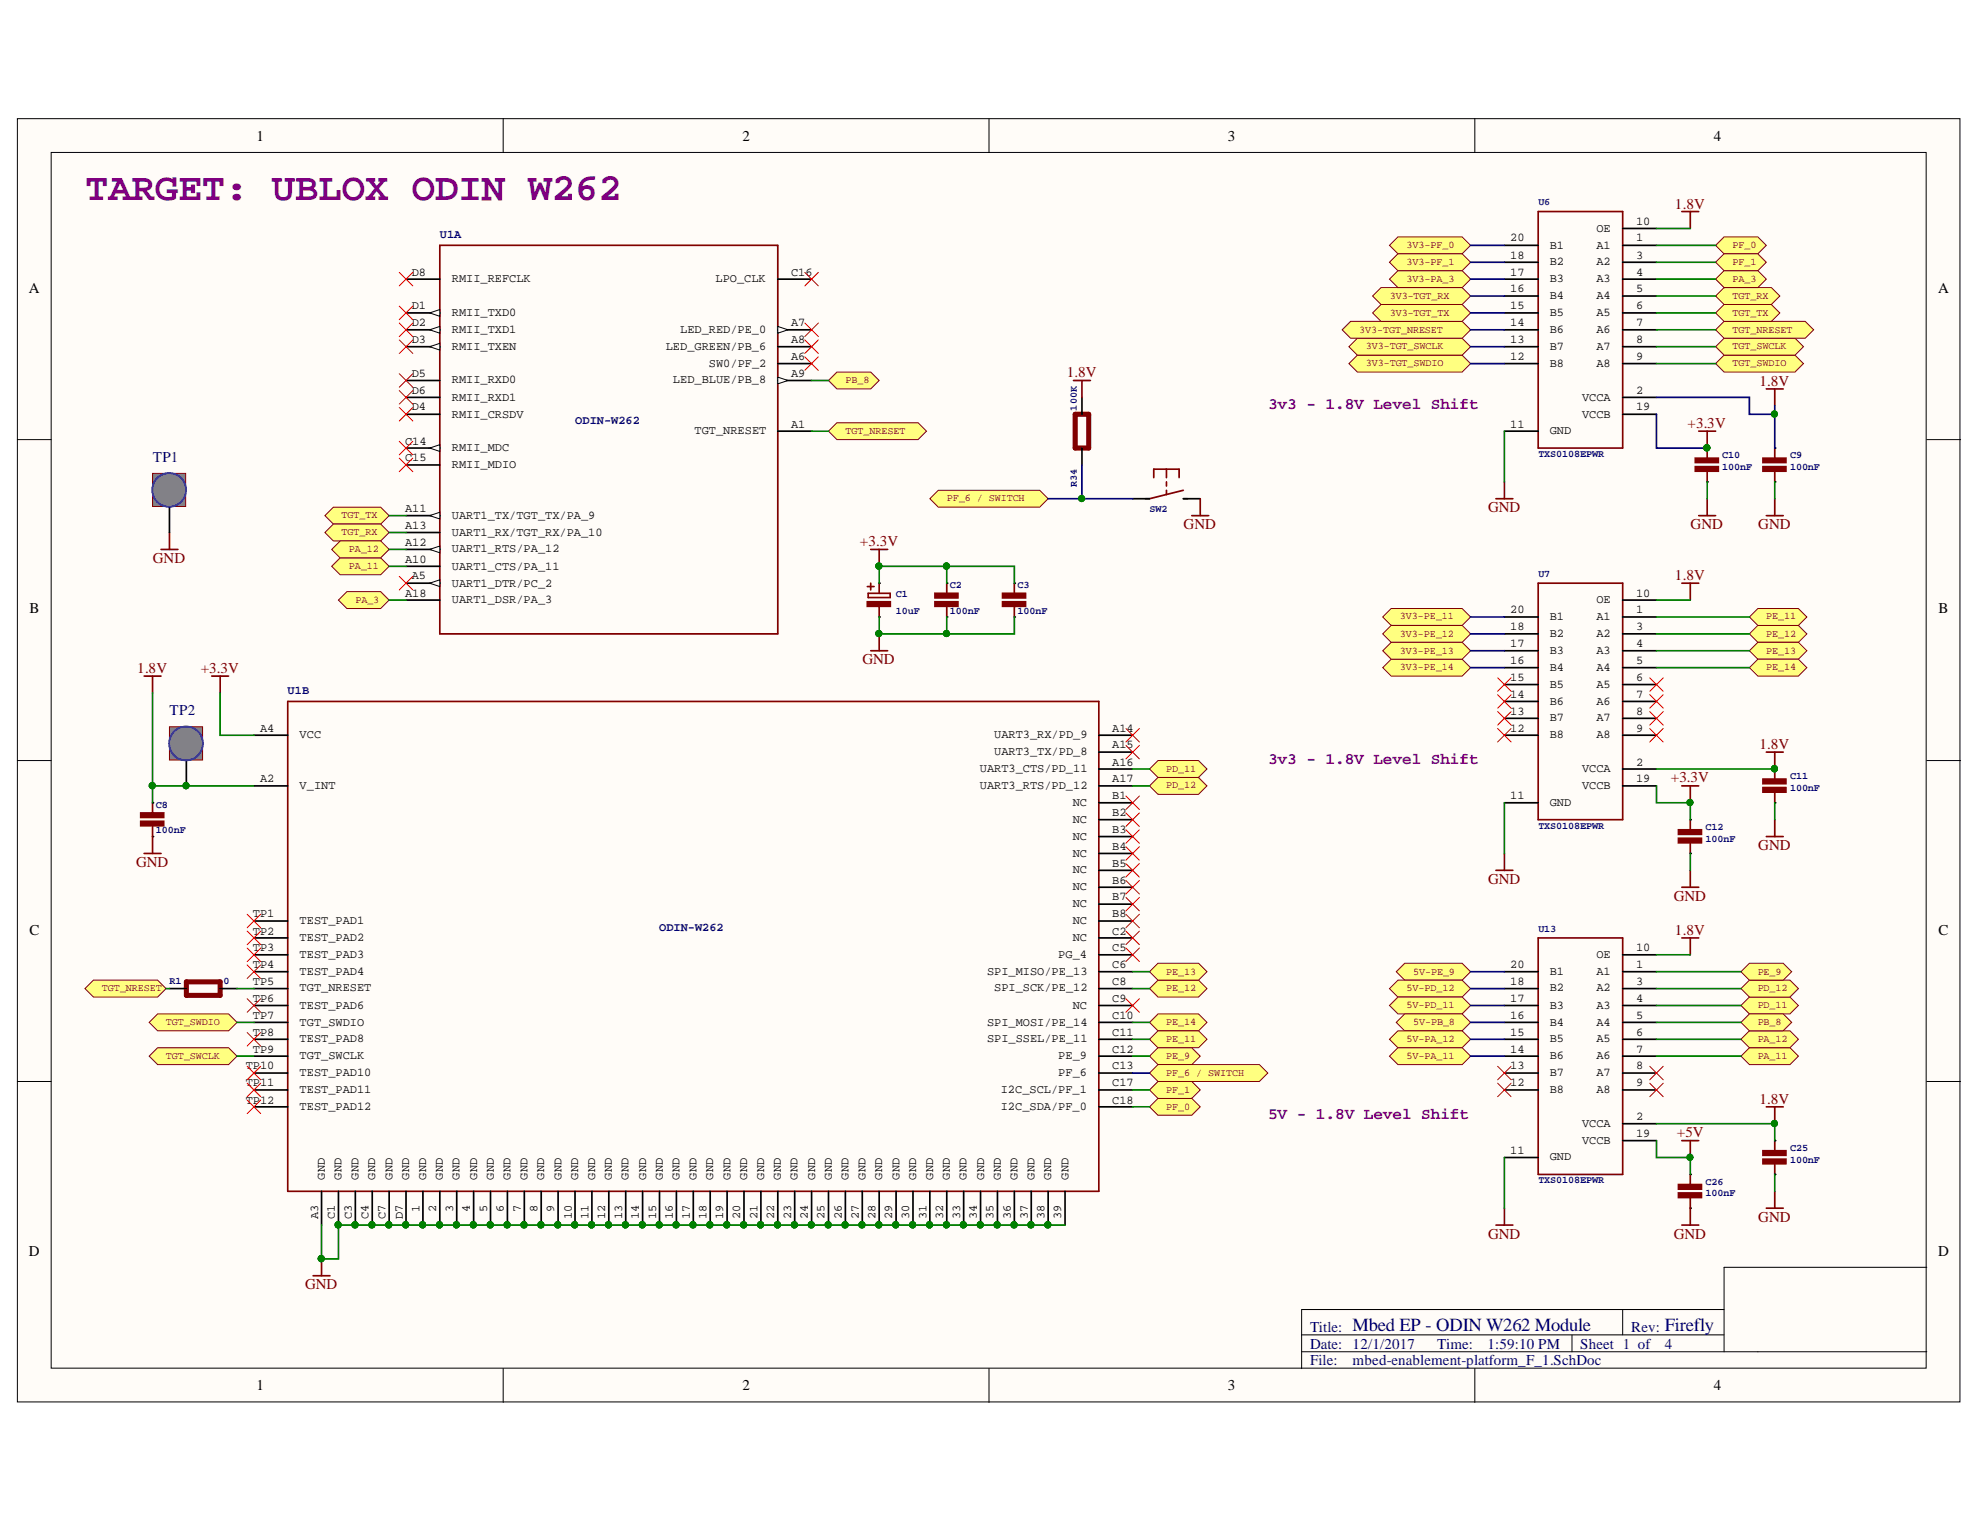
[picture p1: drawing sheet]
<svg xmlns="http://www.w3.org/2000/svg" width="279mm" height="216mm" viewBox="0 0 279 216" stroke-linecap="round" stroke-linejoin="round" font-family="sans-serif">
<defs><g id="words">
<text font-size="5.5" fill="#800080" x="12" y="28.2">TARGET: UBLOX ODIN W262</text>
<g font-size="2.6" fill="#000080">
<text x="190.9" y="187.8">Mbed EP - ODIN W262 Module</text>
<text x="234.9" y="187.8">Firefly</text>
</g>
<g font-size="2.3" fill="#800080">
<text x="178.9" y="57.7">3v3 - 1.8V Level Shift</text>
<text x="178.9" y="107.8">3v3 - 1.8V Level Shift</text>
<text x="178.9" y="157.9">5V - 1.8V Level Shift</text>
</g>
<g font-size="2.1">
<text x="36.2" y="19.9">1</text>
<text x="104.8" y="19.9">2</text>
<text x="173.3" y="19.9">3</text>
<text x="241.9" y="19.9">4</text>
<text x="4.1" y="41.3">A</text>
<text x="273.5" y="41.3">A</text>
<text x="4.1" y="86.6">B</text>
<text x="273.6" y="86.6">B</text>
<text x="4.1" y="131.9">C</text>
<text x="273.6" y="131.9">C</text>
<text x="4.1" y="177.2">D</text>
<text x="273.5" y="177.2">D</text>
<text x="36.2" y="196.2">1</text>
<text x="104.8" y="196.2">2</text>
<text x="173.3" y="196.2">3</text>
<text x="241.9" y="196.2">4</text>
</g>
<g font-size="2.1" fill="#800000">
<text x="236.4" y="29.4">1.8V</text>
<text x="150.5" y="53.3">1.8V</text>
<text x="248.3" y="54.4">1.8V</text>
<text x="238.1" y="60.4">+3.3V</text>
<text x="121.4" y="77.1">+3.3V</text>
<text x="167" y="74.7">GND</text>
<text x="210" y="72.3">GND</text>
<text x="238.6" y="74.7">GND</text>
<text x="248.1" y="74.7">GND</text>
<text x="21.6" y="79.5">GND</text>
<text x="236.4" y="81.8">1.8V</text>
<text x="19.4" y="94.9">1.8V</text>
<text x="28.3" y="94.9">+3.3V</text>
<text x="121.7" y="93.8">GND</text>
<text x="248.3" y="105.7">1.8V</text>
<text x="235.8" y="110.4">+3.3V</text>
<text x="248.1" y="120">GND</text>
<text x="19.2" y="122.3">GND</text>
<text x="210" y="124.7">GND</text>
<text x="236.2" y="127.1">GND</text>
<text x="236.4" y="131.9">1.8V</text>
<text x="248.3" y="155.7">1.8V</text>
<text x="236.6" y="160.5">+5V</text>
<text x="248.1" y="172.4">GND</text>
<text x="210" y="174.8">GND</text>
<text x="236.2" y="174.8">GND</text>
<text x="43" y="181.9">GND</text>
</g>
<g font-size="2.1" fill="#000080">
<text x="21.6" y="65.2">TP1</text>
<text x="23.9" y="100.9">TP2</text>
<text x="184.9" y="187.9">Title:</text>
<text x="184.9" y="190.3">Date: 12/1/2017</text>
<text x="202.8" y="190.3">Time:</text>
<text x="209.9" y="190.3">1:59:10 PM</text>
<text x="223" y="190.3">Sheet 1 of</text>
<text x="230.2" y="187.9">Rev:</text>
<text x="234.9" y="190.3">4</text>
<text x="184.9" y="192.7">File:</text>
<text x="190.9" y="192.7">mbed-enablement-platform_F_1.SchDoc</text>
</g>
<g font-size="1.7" fill="#000080">
<text x="62.1" y="33.7">U1A</text>
<text x="81.2" y="59.9">ODIN-W262</text>
<text x="40.6" y="98">U1B</text>
<text x="93" y="131.4">ODIN-W262</text>
</g>
<g font-size="1.7">
<text x="213.1" y="34.1">20</text>
<text x="218.7" y="35.1">B1</text>
<text x="225.3" y="35.1">A1</text>
<text x="225.3" y="32.7">OE</text>
<text x="230.9" y="34.1">1</text>
<text x="230.9" y="31.7">10</text>
<text x="58.1" y="38.9">D8</text>
<text x="63.8" y="39.8">RMII_REFCLK</text>
<text x="101" y="39.8">LPO_CLK</text>
<text x="111.6" y="38.9">C16</text>
<text x="213.1" y="36.5">18</text>
<text x="213.1" y="38.9">17</text>
<text x="213.1" y="41.3">16</text>
<text x="218.7" y="37.5">B2</text>
<text x="218.7" y="39.8">B3</text>
<text x="225.3" y="37.5">A2</text>
<text x="225.3" y="39.8">A3</text>
<text x="230.9" y="36.5">3</text>
<text x="230.9" y="38.9">4</text>
<text x="230.9" y="41.3">5</text>
<text x="58.1" y="43.6">D1</text>
<text x="58.1" y="46">D2</text>
<text x="63.8" y="44.6">RMII_TXD0</text>
<text x="63.8" y="47">RMII_TXD1</text>
<text x="96" y="47">LED_RED/PE_0</text>
<text x="111.6" y="46">A7</text>
<text x="213.1" y="43.6">15</text>
<text x="213.1" y="46">14</text>
<text x="218.7" y="42.2">B4</text>
<text x="218.7" y="44.6">B5</text>
<text x="218.7" y="47">B6</text>
<text x="225.3" y="42.2">A4</text>
<text x="225.3" y="44.6">A5</text>
<text x="225.3" y="47">A6</text>
<text x="230.9" y="43.6">6</text>
<text x="230.9" y="46">7</text>
<text x="58.1" y="48.4">D3</text>
<text x="58.1" y="53.2">D5</text>
<text x="63.8" y="49.4">RMII_TXEN</text>
<text x="94" y="49.4">LED_GREEN/PB_6</text>
<text x="100" y="51.7">SW0/PF_2</text>
<text x="111.6" y="50.8">A6</text>
<text x="111.6" y="48.4">A8</text>
<text x="111.6" y="53.2">A9</text>
<text x="213.1" y="48.4">13</text>
<text x="213.1" y="50.8">12</text>
<text x="218.7" y="49.4">B7</text>
<text x="218.7" y="51.7">B8</text>
<text x="225.3" y="49.4">A7</text>
<text x="225.3" y="51.7">A8</text>
<text x="230.9" y="48.4">8</text>
<text x="230.9" y="50.8">9</text>
<text x="58.1" y="57.9">D4</text>
<text x="58.1" y="55.5">D6</text>
<text x="63.8" y="58.9">RMII_CRSDV</text>
<text x="63.8" y="54.1">RMII_RXD0</text>
<text x="63.8" y="56.6">RMII_RXD1</text>
<text x="95" y="54.1">LED_BLUE/PB_8</text>
<text x="223.3" y="56.6">VCCA</text>
<text x="223.3" y="58.9">VCCB</text>
<text x="230.9" y="55.5">2</text>
<text x="230.9" y="57.9">19</text>
<text x="57.2" y="62.7">C14</text>
<text x="57.2" y="65.1">C15</text>
<text x="63.8" y="63.7">RMII_MDC</text>
<text x="98" y="61.3">TGT_NRESET</text>
<text x="111.6" y="60.4">A1</text>
<text x="213.1" y="60.4">11</text>
<text x="218.7" y="61.3">GND</text>
<text x="63.8" y="66">RMII_MDIO</text>
<text x="57.2" y="72.3">A11</text>
<text x="57.2" y="77">A12</text>
<text x="57.2" y="74.7">A13</text>
<text x="63.8" y="73.2">UART1_TX/TGT_TX/PA_9</text>
<text x="63.8" y="77.9">UART1_RTS/PA_12</text>
<text x="63.8" y="75.6">UART1_RX/TGT_RX/PA_10</text>
<text x="57.2" y="79.4">A10</text>
<text x="58.1" y="81.8">A5</text>
<text x="63.8" y="82.8">UART1_DTR/PC_2</text>
<text x="63.8" y="80.4">UART1_CTS/PA_11</text>
<text x="57.2" y="84.2">A18</text>
<text x="63.8" y="85.1">UART1_DSR/PA_3</text>
<text x="213.1" y="86.6">20</text>
<text x="213.1" y="88.9">18</text>
<text x="218.7" y="87.5">B1</text>
<text x="218.7" y="89.9">B2</text>
<text x="225.3" y="87.5">A1</text>
<text x="225.3" y="89.9">A2</text>
<text x="225.3" y="85.1">OE</text>
<text x="230.9" y="86.6">1</text>
<text x="230.9" y="88.9">3</text>
<text x="230.9" y="84.2">10</text>
<text x="213.1" y="91.3">17</text>
<text x="213.1" y="93.7">16</text>
<text x="218.7" y="92.3">B3</text>
<text x="218.7" y="94.7">B4</text>
<text x="225.3" y="92.3">A3</text>
<text x="225.3" y="94.7">A4</text>
<text x="230.9" y="91.3">4</text>
<text x="230.9" y="93.7">5</text>
<text x="213.1" y="96.1">15</text>
<text x="213.1" y="98.5">14</text>
<text x="213.1" y="100.9">13</text>
<text x="218.7" y="97.1">B5</text>
<text x="218.7" y="99.4">B6</text>
<text x="218.7" y="101.8">B7</text>
<text x="225.3" y="97.1">A5</text>
<text x="225.3" y="99.4">A6</text>
<text x="225.3" y="101.8">A7</text>
<text x="230.9" y="96.1">6</text>
<text x="230.9" y="98.5">7</text>
<text x="230.9" y="100.9">8</text>
<text x="36.7" y="103.2">A4</text>
<text x="42.3" y="104.2">VCC</text>
<text x="140.3" y="104.2">UART3_RX/PD_9</text>
<text x="140.3" y="106.6">UART3_TX/PD_8</text>
<text x="157" y="103.2">A14</text>
<text x="157" y="105.6">A15</text>
<text x="213.1" y="103.2">12</text>
<text x="218.7" y="104.2">B8</text>
<text x="225.3" y="104.2">A8</text>
<text x="230.9" y="103.2">9</text>
<text x="36.7" y="110.4">A2</text>
<text x="42.3" y="111.3">V_INT</text>
<text x="138.3" y="109">UART3_CTS/PD_11</text>
<text x="138.3" y="111.3">UART3_RTS/PD_12</text>
<text x="151.4" y="113.7">NC</text>
<text x="157" y="108">A16</text>
<text x="157" y="110.4">A17</text>
<text x="157" y="112.8">B1</text>
<text x="213.1" y="112.8">11</text>
<text x="218.7" y="113.7">GND</text>
<text x="223.3" y="109">VCCA</text>
<text x="223.3" y="111.3">VCCB</text>
<text x="230.9" y="108">2</text>
<text x="230.9" y="110.4">19</text>
<text x="151.4" y="116.1">NC</text>
<text x="151.4" y="118.5">NC</text>
<text x="157" y="115.1">B2</text>
<text x="157" y="117.5">B3</text>
<text x="157" y="120">B4</text>
<text x="151.4" y="120.9">NC</text>
<text x="151.4" y="123.3">NC</text>
<text x="151.4" y="125.6">NC</text>
<text x="157" y="122.3">B5</text>
<text x="157" y="124.7">B6</text>
<text x="35.7" y="129.4">TP1</text>
<text x="35.7" y="131.9">TP2</text>
<text x="42.3" y="130.4">TEST_PAD1</text>
<text x="151.4" y="128">NC</text>
<text x="151.4" y="130.4">NC</text>
<text x="157" y="127.1">B7</text>
<text x="157" y="129.4">B8</text>
<text x="157" y="131.9">C2</text>
<text x="35.7" y="134.2">TP3</text>
<text x="35.7" y="136.6">TP4</text>
<text x="42.3" y="132.8">TEST_PAD2</text>
<text x="42.3" y="135.2">TEST_PAD3</text>
<text x="42.3" y="137.5">TEST_PAD4</text>
<text x="139.3" y="137.5">SPI_MISO/PE_13</text>
<text x="149.3" y="135.2">PG_4</text>
<text x="151.4" y="132.8">NC</text>
<text x="157" y="134.2">C5</text>
<text x="157" y="136.6">C6</text>
<text x="213.1" y="136.6">20</text>
<text x="218.7" y="137.5">B1</text>
<text x="225.3" y="137.5">A1</text>
<text x="225.3" y="135.2">OE</text>
<text x="230.9" y="136.6">1</text>
<text x="230.9" y="134.2">10</text>
<text x="35.7" y="139">TP5</text>
<text x="35.7" y="141.3">TP6</text>
<text x="35.7" y="143.8">TP7</text>
<text x="42.3" y="139.9">TGT_NRESET</text>
<text x="42.3" y="142.4">TEST_PAD6</text>
<text x="140.3" y="139.9">SPI_SCK/PE_12</text>
<text x="151.4" y="142.4">NC</text>
<text x="157" y="139">C8</text>
<text x="157" y="141.3">C9</text>
<text x="157" y="143.8">C10</text>
<text x="213.1" y="139">18</text>
<text x="213.1" y="141.3">17</text>
<text x="213.1" y="143.8">16</text>
<text x="218.7" y="139.9">B2</text>
<text x="218.7" y="142.4">B3</text>
<text x="225.3" y="139.9">A2</text>
<text x="225.3" y="142.4">A3</text>
<text x="230.9" y="139">3</text>
<text x="230.9" y="141.3">4</text>
<text x="230.9" y="143.8">5</text>
<text x="35.7" y="146.2">TP8</text>
<text x="35.7" y="148.5">TP9</text>
<text x="42.3" y="144.7">TGT_SWDIO</text>
<text x="42.3" y="147.1">TEST_PAD8</text>
<text x="42.3" y="149.5">TGT_SWCLK</text>
<text x="139.3" y="144.7">SPI_MOSI/PE_14</text>
<text x="139.3" y="147.1">SPI_SSEL/PE_11</text>
<text x="149.3" y="149.5">PE_9</text>
<text x="157" y="146.2">C11</text>
<text x="157" y="148.5">C12</text>
<text x="213.1" y="146.2">15</text>
<text x="213.1" y="148.5">14</text>
<text x="218.7" y="144.7">B4</text>
<text x="218.7" y="147.1">B5</text>
<text x="218.7" y="149.5">B6</text>
<text x="225.3" y="144.7">A4</text>
<text x="225.3" y="147.1">A5</text>
<text x="225.3" y="149.5">A6</text>
<text x="230.9" y="146.2">6</text>
<text x="230.9" y="148.5">7</text>
<text x="34.7" y="150.9">TP10</text>
<text x="34.7" y="153.3">TP11</text>
<text x="34.7" y="155.7">TP12</text>
<text x="42.3" y="151.8">TEST_PAD10</text>
<text x="42.3" y="154.3">TEST_PAD11</text>
<text x="141.2" y="154.3">I2C_SCL/PF_1</text>
<text x="149.3" y="151.8">PF_6</text>
<text x="157" y="150.9">C13</text>
<text x="157" y="153.3">C17</text>
<text x="157" y="155.7">C18</text>
<text x="213.1" y="150.9">13</text>
<text x="213.1" y="153.3">12</text>
<text x="218.7" y="151.8">B7</text>
<text x="218.7" y="154.3">B8</text>
<text x="225.3" y="151.8">A7</text>
<text x="225.3" y="154.3">A8</text>
<text x="230.9" y="150.9">8</text>
<text x="230.9" y="153.3">9</text>
<text x="42.3" y="156.6">TEST_PAD12</text>
<text x="141.2" y="156.6">I2C_SDA/PF_0</text>
<text x="223.3" y="159">VCCA</text>
<text x="223.3" y="161.4">VCCB</text>
<text x="230.9" y="158.1">2</text>
<text x="230.9" y="160.5">19</text>
<text x="45.8" y="166.5" transform="rotate(-90 45.8 166.5)">GND</text>
<text x="48.2" y="166.5" transform="rotate(-90 48.2 166.5)">GND</text>
<text x="50.6" y="166.5" transform="rotate(-90 50.6 166.5)">GND</text>
<text x="52.9" y="166.5" transform="rotate(-90 52.9 166.5)">GND</text>
<text x="55.4" y="166.5" transform="rotate(-90 55.4 166.5)">GND</text>
<text x="57.8" y="166.5" transform="rotate(-90 57.8 166.5)">GND</text>
<text x="60.1" y="166.5" transform="rotate(-90 60.1 166.5)">GND</text>
<text x="62.5" y="166.5" transform="rotate(-90 62.5 166.5)">GND</text>
<text x="64.9" y="166.5" transform="rotate(-90 64.9 166.5)">GND</text>
<text x="67.3" y="166.5" transform="rotate(-90 67.3 166.5)">GND</text>
<text x="69.7" y="166.5" transform="rotate(-90 69.7 166.5)">GND</text>
<text x="72" y="166.5" transform="rotate(-90 72 166.5)">GND</text>
<text x="74.4" y="166.5" transform="rotate(-90 74.4 166.5)">GND</text>
<text x="76.8" y="166.5" transform="rotate(-90 76.8 166.5)">GND</text>
<text x="79.2" y="166.5" transform="rotate(-90 79.2 166.5)">GND</text>
<text x="81.6" y="166.5" transform="rotate(-90 81.6 166.5)">GND</text>
<text x="84" y="166.5" transform="rotate(-90 84 166.5)">GND</text>
<text x="86.3" y="166.5" transform="rotate(-90 86.3 166.5)">GND</text>
<text x="88.7" y="166.5" transform="rotate(-90 88.7 166.5)">GND</text>
<text x="91.2" y="166.5" transform="rotate(-90 91.2 166.5)">GND</text>
<text x="93.5" y="166.5" transform="rotate(-90 93.5 166.5)">GND</text>
<text x="95.9" y="166.5" transform="rotate(-90 95.9 166.5)">GND</text>
<text x="98.3" y="166.5" transform="rotate(-90 98.3 166.5)">GND</text>
<text x="100.6" y="166.5" transform="rotate(-90 100.6 166.5)">GND</text>
<text x="103.1" y="166.5" transform="rotate(-90 103.1 166.5)">GND</text>
<text x="105.5" y="166.5" transform="rotate(-90 105.5 166.5)">GND</text>
<text x="107.8" y="166.5" transform="rotate(-90 107.8 166.5)">GND</text>
<text x="110.2" y="166.5" transform="rotate(-90 110.2 166.5)">GND</text>
<text x="112.6" y="166.5" transform="rotate(-90 112.6 166.5)">GND</text>
<text x="115" y="166.5" transform="rotate(-90 115 166.5)">GND</text>
<text x="117.4" y="166.5" transform="rotate(-90 117.4 166.5)">GND</text>
<text x="119.7" y="166.5" transform="rotate(-90 119.7 166.5)">GND</text>
<text x="122.1" y="166.5" transform="rotate(-90 122.1 166.5)">GND</text>
<text x="124.5" y="166.5" transform="rotate(-90 124.5 166.5)">GND</text>
<text x="126.9" y="166.5" transform="rotate(-90 126.9 166.5)">GND</text>
<text x="129.3" y="166.5" transform="rotate(-90 129.3 166.5)">GND</text>
<text x="131.7" y="166.5" transform="rotate(-90 131.7 166.5)">GND</text>
<text x="134" y="166.5" transform="rotate(-90 134 166.5)">GND</text>
<text x="136.4" y="166.5" transform="rotate(-90 136.4 166.5)">GND</text>
<text x="138.9" y="166.5" transform="rotate(-90 138.9 166.5)">GND</text>
<text x="141.2" y="166.5" transform="rotate(-90 141.2 166.5)">GND</text>
<text x="143.6" y="166.5" transform="rotate(-90 143.6 166.5)">GND</text>
<text x="146" y="166.5" transform="rotate(-90 146 166.5)">GND</text>
<text x="148.3" y="166.5" transform="rotate(-90 148.3 166.5)">GND</text>
<text x="150.8" y="166.5" transform="rotate(-90 150.8 166.5)">GND</text>
<text x="213.1" y="162.8">11</text>
<text x="218.7" y="163.7">GND</text>
<text x="44.9" y="172" transform="rotate(-90 44.9 172)">A3</text>
<text x="47.3" y="172" transform="rotate(-90 47.3 172)">C1</text>
<text x="49.6" y="172" transform="rotate(-90 49.6 172)">C3</text>
<text x="52" y="172" transform="rotate(-90 52 172)">C4</text>
<text x="54.4" y="172" transform="rotate(-90 54.4 172)">C7</text>
<text x="56.8" y="172" transform="rotate(-90 56.8 172)">D7</text>
<text x="59.2" y="171" transform="rotate(-90 59.2 171)">1</text>
<text x="61.6" y="171" transform="rotate(-90 61.6 171)">2</text>
<text x="63.9" y="171" transform="rotate(-90 63.9 171)">3</text>
<text x="66.3" y="171" transform="rotate(-90 66.3 171)">4</text>
<text x="68.8" y="171" transform="rotate(-90 68.8 171)">5</text>
<text x="71.1" y="171" transform="rotate(-90 71.1 171)">6</text>
<text x="73.5" y="171" transform="rotate(-90 73.5 171)">7</text>
<text x="75.9" y="171" transform="rotate(-90 75.9 171)">8</text>
<text x="78.2" y="171" transform="rotate(-90 78.2 171)">9</text>
<text x="80.7" y="172" transform="rotate(-90 80.7 172)">10</text>
<text x="83" y="172" transform="rotate(-90 83 172)">11</text>
<text x="85.4" y="172" transform="rotate(-90 85.4 172)">12</text>
<text x="87.8" y="172" transform="rotate(-90 87.8 172)">13</text>
<text x="90.1" y="172" transform="rotate(-90 90.1 172)">14</text>
<text x="92.6" y="172" transform="rotate(-90 92.6 172)">15</text>
<text x="95" y="172" transform="rotate(-90 95 172)">16</text>
<text x="97.3" y="172" transform="rotate(-90 97.3 172)">17</text>
<text x="99.7" y="172" transform="rotate(-90 99.7 172)">18</text>
<text x="102.1" y="172" transform="rotate(-90 102.1 172)">19</text>
<text x="104.4" y="172" transform="rotate(-90 104.4 172)">20</text>
<text x="106.9" y="172" transform="rotate(-90 106.9 172)">21</text>
<text x="109.3" y="172" transform="rotate(-90 109.3 172)">22</text>
<text x="111.6" y="172" transform="rotate(-90 111.6 172)">23</text>
<text x="114" y="172" transform="rotate(-90 114 172)">24</text>
<text x="116.4" y="172" transform="rotate(-90 116.4 172)">25</text>
<text x="118.8" y="172" transform="rotate(-90 118.8 172)">26</text>
<text x="121.2" y="172" transform="rotate(-90 121.2 172)">27</text>
<text x="123.5" y="172" transform="rotate(-90 123.5 172)">28</text>
<text x="125.9" y="172" transform="rotate(-90 125.9 172)">29</text>
<text x="128.3" y="172" transform="rotate(-90 128.3 172)">30</text>
<text x="130.7" y="172" transform="rotate(-90 130.7 172)">31</text>
<text x="133.1" y="172" transform="rotate(-90 133.1 172)">32</text>
<text x="135.5" y="172" transform="rotate(-90 135.5 172)">33</text>
<text x="137.8" y="172" transform="rotate(-90 137.8 172)">34</text>
<text x="140.2" y="172" transform="rotate(-90 140.2 172)">35</text>
<text x="142.7" y="172" transform="rotate(-90 142.7 172)">36</text>
<text x="145" y="172" transform="rotate(-90 145 172)">37</text>
<text x="147.4" y="172" transform="rotate(-90 147.4 172)">38</text>
<text x="149.8" y="172" transform="rotate(-90 149.8 172)">39</text>
</g>
<g font-size="1.4" fill="#000080">
<text x="217.1" y="28.9">U6</text>
<text x="152" y="58" transform="rotate(-90 152 58)">100K</text>
<text x="217.1" y="64.4">TXS0108EPWR</text>
<text x="243" y="64.7">C10</text>
<text x="252.6" y="64.7">C9</text>
<text x="152" y="68.7" transform="rotate(-90 152 68.7)">R34</text>
<text x="243" y="66.4">100nF</text>
<text x="252.6" y="66.4">100nF</text>
<text x="162.2" y="72.3">SW2</text>
<text x="134" y="83">C2</text>
<text x="143.6" y="83">C3</text>
<text x="217.1" y="81.4">U7</text>
<text x="126.4" y="84.2">C1</text>
<text x="126.4" y="86.7">10uF</text>
<text x="134" y="86.7">100nF</text>
<text x="143.6" y="86.7">100nF</text>
<text x="252.6" y="110">C11</text>
<text x="252.6" y="111.7">100nF</text>
<text x="22" y="114">C8</text>
<text x="22" y="117.6">100nF</text>
<text x="217.1" y="116.9">TXS0108EPWR</text>
<text x="240.7" y="117.2">C12</text>
<text x="240.7" y="118.8">100nF</text>
<text x="217.1" y="131.5">U13</text>
<text x="23.9" y="138.8">R1</text>
<text x="31.5" y="138.8">0</text>
<text x="217.1" y="167">TXS0108EPWR</text>
<text x="240.7" y="167.2">C26</text>
<text x="252.6" y="162.4">C25</text>
<text x="252.6" y="164.1">100nF</text>
<text x="240.7" y="168.8">100nF</text>
</g>
<g font-size="1.4" fill="#800000">
<text x="198.5" y="35">3V3-PF_0</text>
<text x="244.5" y="35">PF_0</text>
<text x="198.5" y="37.4">3V3-PF_1</text>
<text x="198.5" y="39.7">3V3-PA_3</text>
<text x="244.5" y="37.4">PF_1</text>
<text x="244.5" y="39.7">PA_3</text>
<text x="191.8" y="46.9">3V3-TGT_NRESET</text>
<text x="196.1" y="44.6">3V3-TGT_TX</text>
<text x="196.1" y="42.2">3V3-TGT_RX</text>
<text x="244.5" y="46.9">TGT_NRESET</text>
<text x="244.5" y="44.6">TGT_TX</text>
<text x="244.5" y="42.2">TGT_RX</text>
<text x="192.7" y="51.7">3V3-TGT_SWDIO</text>
<text x="192.7" y="49.3">3V3-TGT_SWCLK</text>
<text x="244.5" y="51.7">TGT_SWDIO</text>
<text x="244.5" y="49.3">TGT_SWCLK</text>
<text x="119.3" y="54.1">PB_8</text>
<text x="119.3" y="61.2">TGT_NRESET</text>
<text x="133.6" y="70.8">PF_6 / SWITCH</text>
<text x="48.2" y="73.1">TGT_TX</text>
<text x="48.2" y="75.5">TGT_RX</text>
<text x="49.2" y="77.9">PA_12</text>
<text x="49.2" y="80.3">PA_11</text>
<text x="50.1" y="85">PA_3</text>
<text x="197.5" y="87.4">3V3-PE_11</text>
<text x="197.5" y="89.9">3V3-PE_12</text>
<text x="249.2" y="89.9">PE_12</text>
<text x="249.2" y="87.4">PE_11</text>
<text x="197.5" y="94.6">3V3-PE_14</text>
<text x="197.5" y="92.2">3V3-PE_13</text>
<text x="249.2" y="92.2">PE_13</text>
<text x="249.2" y="94.6">PE_14</text>
<text x="164.6" y="108.9">PD_11</text>
<text x="164.6" y="111.3">PD_12</text>
<text x="164.6" y="137.5">PE_13</text>
<text x="199.4" y="137.5">5V-PE_9</text>
<text x="248" y="137.5">PE_9</text>
<text x="14.4" y="139.9">TGT_NRESET</text>
<text x="164.6" y="139.9">PE_12</text>
<text x="198.5" y="139.9">5V-PD_12</text>
<text x="198.5" y="142.3">5V-PD_11</text>
<text x="248" y="142.3">PD_11</text>
<text x="248" y="139.9">PD_12</text>
<text x="23.4" y="144.6">TGT_SWDIO</text>
<text x="23.4" y="149.5">TGT_SWCLK</text>
<text x="164.6" y="144.6">PE_14</text>
<text x="164.6" y="147">PE_11</text>
<text x="164.6" y="149.5">PE_9</text>
<text x="198.5" y="147">5V-PA_12</text>
<text x="198.5" y="149.5">5V-PA_11</text>
<text x="199.4" y="144.6">5V-PB_8</text>
<text x="248" y="149.5">PA_11</text>
<text x="248" y="147">PA_12</text>
<text x="248" y="144.6">PB_8</text>
<text x="164.6" y="154.2">PF_1</text>
<text x="164.6" y="151.8">PF_6 / SWITCH</text>
<text x="164.6" y="156.6">PF_0</text>
</g>
</g></defs>
<g fill="#fffcf8" stroke="#000" stroke-width=".14">
<path d="M2.5 16.7h274.1v181.1h-274.1z"/>
<path d="M7.2 21.5h264.6v171.6h-264.6z"/>
</g>
<g fill="none" stroke="#000" stroke-width=".14">
<path d="M71 16.7v4.8M139.6 16.7v4.8M208.1 16.7v4.8M2.5 62h4.7M271.9 62h4.8M2.5 107.3h4.7M271.9 107.3h4.8M2.5 152.6h4.7M271.9 152.6h4.8M271.9 178.8h-28.6v11.9M71 193.1v4.8M139.6 193.1v4.8"/>
<path d="M183.7 190.7h88.2M183.7 188.4h59.6M208.1 193.1v4.8M221.8 188.4v2.3M229 184.8v3.6M243.3 184.8h-59.6v8.3"/>
</g>
<path d="M26.3 138.5h4.8v2h-4.8z" fill="none" stroke="#800000" stroke-width=".72"/>
<g fill="none" stroke="#000" stroke-width=".24">
<path d="M212.3 34.6h4.8M212.3 37h4.8M212.3 39.4h4.8M229 34.6h4.7M229 37h4.7M229 39.4h4.7M229 32.2h4.7M212.3 41.8h4.8M212.3 44.2h4.8M212.3 46.5h4.8M212.3 48.9h4.8M212.3 51.3h4.8"/>
<path d="M229 41.8h4.7M229 44.2h4.7M229 46.5h4.7M229 48.9h4.7M229 51.3h4.7M229 56.1h4.7M229 58.5h4.7M109.8 60.8h4.7M212.3 60.8h4.8M240.9 63.2h.1M240.9 68h.1M250.4 63.2h.1"/>
<path d="M250.4 68h.1M57.3 82.3h4.8M124.1 82.3h.1M124.1 87.1h.1M133.6 82.3h.1M133.6 87.1h.1M143.1 82.3h.1M143.1 87.1h.1M212.3 87.1h4.8M212.3 89.4h4.8M212.3 91.8h4.8M212.3 94.2h4.8"/>
<path d="M212.3 96.6h4.8M212.3 99h4.8M229 87.1h4.7M229 89.4h4.7M229 91.8h4.7M229 94.2h4.7M229 96.6h4.7M229 99h4.7M229 84.7h4.7M21.5 113.3h.1M21.5 118h.1M212.3 101.4h4.8"/>
<path d="M212.3 103.7h4.8M212.3 113.3h4.8M229 101.4h4.7M229 103.7h4.7M229 108.5h4.7M229 110.9h4.7M238.5 115.7h.1M250.4 108.5h.1M250.4 113.3h.1M23.9 139.5h2.4M31.1 139.5h2.4M212.3 139.5h4.8"/>
<path d="M212.3 137.1h4.8M229 139.5h4.7M229 137.1h4.7M229 134.7h4.7M238.5 120.4h.1M212.3 141.9h4.8M212.3 144.3h4.8M212.3 146.7h4.8M212.3 149h4.8M212.3 151.4h4.8M212.3 153.8h4.8M229 141.9h4.7"/>
<path d="M229 144.3h4.7M229 146.7h4.7M229 149h4.7M229 151.4h4.7M229 153.8h4.7M229 158.6h4.7M212.3 163.3h4.8M229 161h4.7M238.5 165.7h.1M238.5 170.5h.1M250.4 161h.1M250.4 165.7h.1"/>
</g>
<g fill="none" stroke="#800000" stroke-width=".24">
<path d="M62.1 34.6h47.7v54.8h-47.7zM217.1 29.9h11.9v33.3h-11.9zM240.9 63.2v1.5M240.9 66.6v1.4M250.4 63.2v1.5M250.4 66.6v1.4M122.4 82.8h.9M122.5 83.7h3.1v.6h-3.1zM122.9 82.3v.9M124.1 82.3v1.4M124.1 85.6v1.5M133.6 82.3v1.4"/>
<path d="M133.6 85.6v1.5M143.1 82.3v1.4M143.1 85.6v1.5M217.1 82.3h11.9v33.4h-11.9zM21.5 113.3v1.4M21.5 116.6v1.4M238.5 115.7v1.4M238.5 119v1.4M250.4 108.5v1.4M250.4 111.9v1.4M217.1 132.4h11.9v33.3h-11.9zM238.5 165.7v1.5"/>
<path d="M238.5 169.1v1.4M250.4 161v1.4M250.4 164.3v1.4"/>
</g>
<g fill="#800000" stroke="#800000" stroke-width=".24">
<path d="M122.4 84.9h3.2v.7h-3.2z"/>
<path d="M131.9 83.7h3.3v.7h-3.3z"/>
<path d="M131.9 84.9h3.3v.7h-3.3z"/>
<path d="M141.5 83.7h3.2v.7h-3.2z"/>
<path d="M141.5 84.9h3.2v.7h-3.2z"/>
<path d="M19.9 114.7h3.2v.7h-3.2z"/>
<path d="M19.9 115.9h3.2v.6h-3.2z"/>
<path d="M248.8 64.7h3.2v.6h-3.2z"/>
<path d="M248.8 65.8h3.2v.7h-3.2z"/>
<path d="M239.2 64.7h3.3v.6h-3.3z"/>
<path d="M239.2 65.8h3.3v.7h-3.3z"/>
<path d="M248.8 109.9h3.2v.7h-3.2z"/>
<path d="M248.8 111.1h3.2v.7h-3.2z"/>
<path d="M236.8 117.1h3.3v.6h-3.3z"/>
<path d="M236.8 118.3h3.3v.6h-3.3z"/>
<path d="M248.8 162.4h3.2v.6h-3.2z"/>
<path d="M248.8 163.6h3.2v.6h-3.2z"/>
<path d="M236.8 167.2h3.3v.6h-3.3z"/>
<path d="M236.8 168.3h3.3v.7h-3.3z"/>
</g>
<g fill="#008000" stroke="#008000" stroke-width=".14">
<circle cx="240.8" cy="63.2" r=".44"/>
<circle cx="250.4" cy="108.5" r=".44"/>
</g>
<path d="M60.6 82.3l1.5-.5v1z" fill="#fffcf8"/>
<path d="M60.6 82.3l1.5-.5v1z" fill="none" stroke="#000" stroke-width=".14"/>
<path d="M109.8 51.3h4.7M109.8 46.5h4.7" fill="none" stroke="#000" stroke-width=".24"/>
<path d="M109.8 46.1l1.4 .4-1.4 .5z" fill="#fffcf8"/>
<path d="M109.8 46.1l1.4 .4-1.4 .5z" fill="none" stroke="#000" stroke-width=".14"/>
<path d="M109.8 48.9h4.7M109.8 53.7h4.7" fill="none" stroke="#000" stroke-width=".24"/>
<path d="M109.8 53.2l1.4 .5-1.4 .5z" fill="#fffcf8"/>
<path d="M109.8 53.2l1.4 .5-1.4 .5z" fill="none" stroke="#000" stroke-width=".14"/>
<path d="M57.3 79.9h4.8M57.3 72.8h4.8" fill="none" stroke="#000" stroke-width=".24"/>
<path d="M60.6 72.8l1.5-.5v.9z" fill="#fffcf8"/>
<path d="M60.6 72.8l1.5-.5v.9z" fill="none" stroke="#000" stroke-width=".14"/>
<path d="M57.3 77.5h4.8" fill="none" stroke="#000" stroke-width=".24"/>
<path d="M60.6 77.5l1.5-.4v.9z" fill="#fffcf8"/>
<path d="M60.6 77.5l1.5-.4v.9z" fill="none" stroke="#000" stroke-width=".14"/>
<path d="M57.3 75.1h4.8M57.3 63.2h4.8M57.3 84.7h4.8" fill="none" stroke="#000" stroke-width=".24"/>
<path d="M60.6 63.2l1.5-.5v1z" fill="#fffcf8"/>
<path d="M60.6 63.2l1.5-.5v1z" fill="none" stroke="#000" stroke-width=".14"/>
<path d="M109.8 39.4h4.7M57.3 44.2h4.8M57.3 65.6h4.8" fill="none" stroke="#000" stroke-width=".24"/>
<path d="M60.6 44.2l1.5-.5v.9z" fill="#fffcf8"/>
<path d="M60.6 44.2l1.5-.5v.9z" fill="none" stroke="#000" stroke-width=".14"/>
<path d="M57.3 46.5h4.8" fill="none" stroke="#000" stroke-width=".24"/>
<path d="M60.6 46.5l1.5-.4v.9z" fill="#fffcf8"/>
<path d="M60.6 46.5l1.5-.4v.9z" fill="none" stroke="#000" stroke-width=".14"/>
<path d="M57.3 48.9h4.8" fill="none" stroke="#000" stroke-width=".24"/>
<path d="M60.6 48.9l1.5-.5v1z" fill="#fffcf8"/>
<path d="M60.6 48.9l1.5-.5v1z" fill="none" stroke="#000" stroke-width=".14"/>
<g fill="none" stroke="#000" stroke-width=".24">
<path d="M57.3 39.4h4.8M57.3 58.5h4.8M57.3 53.7h4.8M57.3 56.1h4.8M35.8 110.9h4.8M35.8 103.7h4.8M155.1 110.9h4.7M155.1 103.7h4.7M155.1 106.1h4.7M155.1 108.5h4.7M155.1 113.3h4.7M155.1 115.7h4.7"/>
<path d="M155.1 118h4.7M35.8 130h4.8M35.8 132.4h4.8M35.8 134.7h4.8M35.8 137.1h4.8M35.8 139.5h4.8M155.1 120.4h4.7M155.1 122.8h4.7M155.1 125.2h4.7M155.1 127.6h4.7M155.1 130h4.7M155.1 132.4h4.7"/>
<path d="M155.1 134.7h4.7M155.1 137.1h4.7M155.1 139.5h4.7M35.8 141.9h4.8M35.8 144.3h4.8M35.8 146.7h4.8M35.8 149h4.8M35.8 151.4h4.8M35.8 153.8h4.8M35.8 156.2h4.8M155.1 141.9h4.7M155.1 144.3h4.7"/>
<path d="M155.1 146.7h4.7M155.1 149h4.7M155.1 151.4h4.7M155.1 153.8h4.7M155.1 156.2h4.7M45.4 168.1v4.8M47.8 168.1v4.8M50.1 168.1v4.8M52.5 168.1v4.8M54.9 168.1v4.8M57.3 168.1v4.8M59.7 168.1v4.8"/>
<path d="M62.1 168.1v4.8M64.4 168.1v4.8M66.8 168.1v4.8M69.2 168.1v4.8M71.6 168.1v4.8M74 168.1v4.8M76.4 168.1v4.8M78.8 168.1v4.8M81.1 168.1v4.8M83.5 168.1v4.8M85.9 168.1v4.8M88.3 168.1v4.8"/>
<path d="M90.7 168.1v4.8M93.1 168.1v4.8M95.4 168.1v4.8M97.8 168.1v4.8M100.2 168.1v4.8M102.6 168.1v4.8M105 168.1v4.8M107.4 168.1v4.8M109.8 168.1v4.8M112.1 168.1v4.8M114.5 168.1v4.8M116.9 168.1v4.8"/>
<path d="M119.3 168.1v4.8M121.7 168.1v4.8M124.1 168.1v4.8M126.4 168.1v4.8M128.8 168.1v4.8M131.2 168.1v4.8M133.6 168.1v4.8M136 168.1v4.8M138.4 168.1v4.8M140.8 168.1v4.8M143.1 168.1v4.8M145.5 168.1v4.8"/>
<path d="M147.9 168.1v4.8M150.3 168.1v4.8"/>
</g>
<g fill="none" stroke="#800000" stroke-width=".24">
<path d="M122.9 77.5h2.4M124.1 77.5v2.4M211.1 70.4h2.4M212.3 68v2.4M239.7 60.8h2.4M239.7 72.8h2.4M240.9 60.8v2.4M240.9 70.4v2.4M249.2 72.8h2.4M250.4 70.4v2.4M29.9 95.4h2.4M31.1 95.4v2.4"/>
<path d="M40.6 99h114.5v69.1h-114.5zM122.9 91.8h2.4M124.1 89.4v2.4M21.5 118v2.4M237.3 110.9h2.4M238.5 110.9v2.4M249.2 118h2.4M250.4 115.7v2.3M20.3 120.4h2.4M211.1 122.8h2.4M212.3 120.4v2.4M237.3 125.2h2.4"/>
<path d="M238.5 122.8v2.4M45.4 177.6v2.4M211.1 172.9h2.4M212.3 170.5v2.4M237.3 172.9h2.4M237.3 161h2.4M238.5 161v2.3M238.5 170.5v2.4M249.2 170.5h2.4M250.4 168.1v2.4M44.2 180h2.4"/>
</g>
<g fill="#008000" stroke="#008000" stroke-width=".14">
<circle cx="47.7" cy="172.8" r=".44"/>
<circle cx="50.1" cy="172.8" r=".44"/>
<circle cx="52.5" cy="172.8" r=".44"/>
<circle cx="54.9" cy="172.8" r=".44"/>
<circle cx="57.2" cy="172.8" r=".44"/>
<circle cx="59.6" cy="172.8" r=".44"/>
<circle cx="62" cy="172.8" r=".44"/>
<circle cx="64.4" cy="172.8" r=".44"/>
<circle cx="66.8" cy="172.8" r=".44"/>
<circle cx="69.2" cy="172.8" r=".44"/>
<circle cx="71.5" cy="172.8" r=".44"/>
<circle cx="73.9" cy="172.8" r=".44"/>
<circle cx="76.3" cy="172.8" r=".44"/>
<circle cx="78.7" cy="172.8" r=".44"/>
<circle cx="81.1" cy="172.8" r=".44"/>
<circle cx="83.5" cy="172.8" r=".44"/>
<circle cx="85.9" cy="172.8" r=".44"/>
<circle cx="88.2" cy="172.8" r=".44"/>
<circle cx="90.6" cy="172.8" r=".44"/>
<circle cx="93" cy="172.8" r=".44"/>
<circle cx="95.4" cy="172.8" r=".44"/>
<circle cx="97.8" cy="172.8" r=".44"/>
<circle cx="100.2" cy="172.8" r=".44"/>
<circle cx="102.5" cy="172.8" r=".44"/>
<circle cx="104.9" cy="172.8" r=".44"/>
<circle cx="107.3" cy="172.8" r=".44"/>
<circle cx="109.7" cy="172.8" r=".44"/>
<circle cx="112.1" cy="172.8" r=".44"/>
<circle cx="114.5" cy="172.8" r=".44"/>
<circle cx="116.9" cy="172.8" r=".44"/>
<circle cx="119.2" cy="172.8" r=".44"/>
<circle cx="121.6" cy="172.8" r=".44"/>
<circle cx="124" cy="172.8" r=".44"/>
<circle cx="126.4" cy="172.8" r=".44"/>
<circle cx="128.8" cy="172.8" r=".44"/>
<circle cx="131.2" cy="172.8" r=".44"/>
<circle cx="133.5" cy="172.8" r=".44"/>
<circle cx="135.9" cy="172.8" r=".44"/>
<circle cx="138.3" cy="172.8" r=".44"/>
<circle cx="140.7" cy="172.8" r=".44"/>
<circle cx="143.1" cy="172.8" r=".44"/>
<circle cx="145.5" cy="172.8" r=".44"/>
<circle cx="147.9" cy="172.8" r=".44"/>
<circle cx="45.3" cy="177.6" r=".44"/>
<circle cx="124" cy="89.4" r=".43"/>
<circle cx="124" cy="79.9" r=".44"/>
<circle cx="240.8" cy="63.2" r=".44"/>
<circle cx="238.5" cy="113.2" r=".44"/>
<circle cx="238.5" cy="163.3" r=".44"/>
</g>
<g fill="#ffff80" stroke="#800000" stroke-width=".14">
<path d="M21.1 144.3l1.1-1.2h10.1l1.2 1.2-1.2 1.2h-10.1z" fill-rule="evenodd"/>
<path d="M242.1 51.3l1.2-1.2h10l1.2 1.2-1.2 1.2h-10z" fill-rule="evenodd"/>
<path d="M21.1 149l1.1-1.2h10.1l1.2 1.2-1.2 1.2h-10.1z" fill-rule="evenodd"/>
<path d="M242.1 48.9l1.2-1.2h10l1.2 1.2-1.2 1.2h-10z" fill-rule="evenodd"/>
<path d="M116.9 60.8l1.2-1.1h11.4l1.2 1.1-1.2 1.2h-11.4z" fill-rule="evenodd"/>
<path d="M242.1 46.5l1.2-1.2h11.4l1.2 1.2-1.2 1.2h-11.4z" fill-rule="evenodd"/>
<path d="M45.8 72.8l1.2-1.2h6.7l1.2 1.2-1.2 1.2h-6.7z" fill-rule="evenodd"/>
<path d="M242.1 44.2l1.2-1.2h6.7l1.2 1.2-1.2 1.1h-6.7z" fill-rule="evenodd"/>
<path d="M45.8 75.1l1.2-1.1h6.7l1.2 1.1-1.2 1.2h-6.7z" fill-rule="evenodd"/>
<path d="M242.1 41.8l1.2-1.2h6.7l1.2 1.2-1.2 1.2h-6.7z" fill-rule="evenodd"/>
<path d="M162.2 156.2l1.2-1.2h4.8l1.2 1.2-1.2 1.2h-4.8z" fill-rule="evenodd"/>
<path d="M242.1 34.6l1.2-1.2h4.8l1.1 1.2-1.1 1.2h-4.8z" fill-rule="evenodd"/>
<path d="M162.2 153.8l1.2-1.2h4.8l1.2 1.2-1.2 1.2h-4.8z" fill-rule="evenodd"/>
<path d="M242.1 37l1.2-1.2h4.8l1.1 1.2-1.1 1.2h-4.8z" fill-rule="evenodd"/>
<path d="M162.2 139.5l1.2-1.2h5.7l1.2 1.2-1.2 1.2h-5.7z" fill-rule="evenodd"/>
<path d="M246.9 89.4l1.2-1.1h5.7l1.2 1.1-1.2 1.2h-5.7z" fill-rule="evenodd"/>
<path d="M162.2 137.1l1.2-1.2h5.7l1.2 1.2-1.2 1.2h-5.7z" fill-rule="evenodd"/>
<path d="M246.9 91.8l1.2-1.2h5.7l1.2 1.2-1.2 1.2h-5.7z" fill-rule="evenodd"/>
<path d="M162.2 144.3l1.2-1.2h5.7l1.2 1.2-1.2 1.2h-5.7z" fill-rule="evenodd"/>
<path d="M246.9 94.2l1.2-1.2h5.7l1.2 1.2-1.2 1.2h-5.7z" fill-rule="evenodd"/>
<path d="M47.8 84.7l1.1-1.2h4.8l1.2 1.2-1.2 1.2h-4.8z" fill-rule="evenodd"/>
<path d="M242.1 39.4l1.2-1.2h4.8l1.1 1.2-1.1 1.2h-4.8z" fill-rule="evenodd"/>
<path d="M162.2 146.7l1.2-1.2h5.7l1.2 1.2-1.2 1.1h-5.7z" fill-rule="evenodd"/>
<path d="M246.9 87.1l1.2-1.2h5.7l1.2 1.2-1.2 1.2h-5.7z" fill-rule="evenodd"/>
<path d="M162.2 108.5l1.2-1.2h5.7l1.2 1.2-1.2 1.2h-5.7z" fill-rule="evenodd"/>
<path d="M245.7 141.9l1.2-1.2h5.7l1.2 1.2-1.2 1.2h-5.7z" fill-rule="evenodd"/>
<path d="M162.2 110.9l1.2-1.2h5.7l1.2 1.2-1.2 1.2h-5.7z" fill-rule="evenodd"/>
<path d="M245.7 139.5l1.2-1.2h5.7l1.2 1.2-1.2 1.2h-5.7z" fill-rule="evenodd"/>
<path d="M46.8 79.9l1.2-1.2h5.7l1.2 1.2-1.2 1.2h-5.7z" fill-rule="evenodd"/>
<path d="M245.7 149l1.2-1.2h5.7l1.2 1.2-1.2 1.2h-5.7z" fill-rule="evenodd"/>
<path d="M46.8 77.5l1.2-1.2h5.7l1.2 1.2-1.2 1.2h-5.7z" fill-rule="evenodd"/>
<path d="M245.7 146.7l1.2-1.2h5.7l1.2 1.2-1.2 1.1h-5.7z" fill-rule="evenodd"/>
<path d="M162.2 149l1.2-1.2h4.8l1.2 1.2-1.2 1.2h-4.8z" fill-rule="evenodd"/>
<path d="M245.7 137.1l1.2-1.2h4.7l1.2 1.2-1.2 1.2h-4.7z" fill-rule="evenodd"/>
<path d="M190.3 51.3l1.2-1.2h14.8l1.2 1.2-1.2 1.2h-14.8z" fill-rule="evenodd"/>
<path d="M190.3 48.9l1.2-1.2h14.8l1.2 1.2-1.2 1.2h-14.8z" fill-rule="evenodd"/>
<path d="M189.4 46.5l1.2-1.2h15.7l1.2 1.2-1.2 1.2h-15.7z" fill-rule="evenodd"/>
<path d="M193.7 44.2l1.2-1.2h11.4l1.2 1.2-1.2 1.1h-11.4z" fill-rule="evenodd"/>
<path d="M193.7 41.8l1.2-1.2h11.4l1.2 1.2-1.2 1.2h-11.4z" fill-rule="evenodd"/>
<path d="M196.1 34.6l1.2-1.2h9l1.2 1.2-1.2 1.2h-9z" fill-rule="evenodd"/>
<path d="M196.1 37l1.2-1.2h9l1.2 1.2-1.2 1.2h-9z" fill-rule="evenodd"/>
<path d="M195.1 94.2l1.2-1.2h10l1.2 1.2-1.2 1.2h-10z" fill-rule="evenodd"/>
<path d="M195.1 91.8l1.2-1.2h10l1.2 1.2-1.2 1.2h-10z" fill-rule="evenodd"/>
<path d="M195.1 87.1l1.2-1.2h10l1.2 1.2-1.2 1.2h-10z" fill-rule="evenodd"/>
<path d="M195.1 89.4l1.2-1.1h10l1.2 1.1-1.2 1.2h-10z" fill-rule="evenodd"/>
<path d="M197 137.1l1.2-1.2h8.1l1.2 1.2-1.2 1.2h-8.1z" fill-rule="evenodd"/>
<path d="M196.1 139.5l1.2-1.2h9l1.2 1.2-1.2 1.2h-9z" fill-rule="evenodd"/>
<path d="M196.1 141.9l1.2-1.2h9l1.2 1.2-1.2 1.2h-9z" fill-rule="evenodd"/>
<path d="M197 144.3l1.2-1.2h8.1l1.2 1.2-1.2 1.2h-8.1z" fill-rule="evenodd"/>
<path d="M196.1 146.7l1.2-1.2h9l1.2 1.2-1.2 1.1h-9z" fill-rule="evenodd"/>
<path d="M196.1 149l1.2-1.2h9l1.2 1.2-1.2 1.2h-9z" fill-rule="evenodd"/>
<path d="M245.7 144.3l1.2-1.2h4.7l1.2 1.2-1.2 1.2h-4.7z" fill-rule="evenodd"/>
<path d="M116.9 53.7l1.2-1.2h4.8l1.2 1.2-1.2 1.2h-4.8z" fill-rule="evenodd"/>
<path d="M196.1 39.4l1.2-1.2h9l1.2 1.2-1.2 1.2h-9z" fill-rule="evenodd"/>
</g>
<g fill="none" stroke="#f00" stroke-width=".14">
<path d="M56.3 38.4l1.9 1.9M58.2 38.4l-1.9 1.9M113.6 38.4l1.9 1.9M115.5 38.4l-1.9 1.9M56.3 43.2l1.9 1.9M56.3 45.6l1.9 1.9M56.3 48l1.9 1.9M56.3 52.7l1.9 1.9M56.3 55.1l1.9 1.9M56.3 57.5l1.9 1.9M58.2 43.2l-1.9 1.9M58.2 45.6l-1.9 1.9"/>
<path d="M58.2 48l-1.9 1.9M58.2 52.7l-1.9 1.9M58.2 55.1l-1.9 1.9M58.2 57.5l-1.9 1.9M113.6 45.6l1.9 1.9M113.6 48l1.9 1.9M113.6 50.4l1.9 1.9M115.5 45.6l-1.9 1.9M115.5 48l-1.9 1.9M115.5 50.4l-1.9 1.9M56.3 62.3l1.9 1.9M56.3 64.7l1.9 1.9"/>
<path d="M58.2 62.3l-1.9 1.9M58.2 64.7l-1.9 1.9M56.3 81.3l1.9 1.9M58.2 81.3l-1.9 1.9M211.3 95.6l1.9 2M211.3 98l1.9 1.9M213.2 95.6l-1.9 2M213.2 98l-1.9 1.9M232.8 95.6l1.9 2M232.8 98l1.9 1.9M234.7 95.6l-1.9 2M234.7 98l-1.9 1.9"/>
<path d="M158.9 102.8l1.9 1.9M158.9 105.2l1.9 1.9M158.9 112.3l1.9 1.9M158.9 114.7l1.9 1.9M158.9 117.1l1.9 1.9M158.9 119.5l1.9 1.9M160.8 102.8l-1.9 1.9M160.8 105.2l-1.9 1.9M160.8 112.3l-1.9 1.9M160.8 114.7l-1.9 1.9M160.8 117.1l-1.9 1.9M160.8 119.5l-1.9 1.9"/>
<path d="M211.3 100.4l1.9 1.9M211.3 102.8l1.9 1.9M213.2 100.4l-1.9 1.9M213.2 102.8l-1.9 1.9M232.8 100.4l1.9 1.9M232.8 102.8l1.9 1.9M234.7 100.4l-1.9 1.9M234.7 102.8l-1.9 1.9M34.9 129l1.9 1.9M34.9 131.4l1.9 1.9M34.9 133.8l1.9 1.9M34.9 136.2l1.9 1.9"/>
<path d="M36.8 129l-1.9 1.9M36.8 131.4l-1.9 1.9M36.8 133.8l-1.9 1.9M36.8 136.2l-1.9 1.9M158.9 121.9l1.9 1.9M158.9 124.2l1.9 2M158.9 126.6l1.9 1.9M158.9 131.4l1.9 1.9M158.9 129l1.9 1.9M158.9 133.8l1.9 1.9M160.8 121.9l-1.9 1.9M160.8 124.2l-1.9 2"/>
<path d="M160.8 126.6l-1.9 1.9M160.8 131.4l-1.9 1.9M160.8 129l-1.9 1.9M160.8 133.8l-1.9 1.9M34.9 140.9l1.9 1.9M34.9 145.7l1.9 1.9M34.9 150.5l1.9 1.9M34.9 152.9l1.9 1.9M34.9 155.2l1.9 1.9M36.8 140.9l-1.9 1.9M36.8 145.7l-1.9 1.9M36.8 150.5l-1.9 1.9"/>
<path d="M36.8 152.9l-1.9 1.9M36.8 155.2l-1.9 1.9M158.9 140.9l1.9 1.9M160.8 140.9l-1.9 1.9M211.3 150.5l1.9 1.9M211.3 152.9l1.9 1.9M213.2 150.5l-1.9 1.9M213.2 152.9l-1.9 1.9M232.8 150.5l1.9 1.9M232.8 152.9l1.9 1.9M234.7 150.5l-1.9 1.9M234.7 152.9l-1.9 1.9"/>
</g>
<path d="M20.3 95.4h2.4M21.5 95.4v2.4" fill="none" stroke="#800000" stroke-width=".24"/>
<path d="M12 139.5l1.2-1.2h9l1.2 1.2-1.2 1.2h-9z" fill-rule="evenodd" fill="#ffff80" stroke="#800000" stroke-width=".14"/>
<g fill="none" stroke="#800000" stroke-width=".24">
<path d="M237.3 29.9h2.4M238.5 29.9v2.3M151.5 53.7h2.4M152.7 53.7v2.4M249.2 54.9h2.4M250.4 54.9v2.4M162.8 67.4v-1.2h3.6v1.2M164.6 66.2v1.2M164.6 68v.6M164.6 69.2v.6M167 69.2l-4.8 1.2h-.6M167 70.4h.6"/>
<path d="M168.2 72.8h2.4M169.4 70.4v2.4M237.3 82.3h2.4M238.5 82.3v2.4M249.2 106.1h2.4M250.4 106.1v2.4M237.3 132.4h2.4M238.5 132.4v2.3M249.2 156.2h2.4M250.4 156.2v2.4"/>
</g>
<g fill="#008000" stroke="#008000" stroke-width=".14">
<circle cx="250.4" cy="108.5" r=".44"/>
<circle cx="250.4" cy="158.5" r=".44"/>
</g>
<path d="M151.7 58.5h1.9v4.7h-1.9z" fill="none" stroke="#800000" stroke-width=".72"/>
<path d="M152.7 56.1v2.4M152.7 63.2v2.4M159.8 70.4h2.4M167 70.4h2.4" fill="none" stroke="#000" stroke-width=".24"/>
<g fill="#ffff80" stroke="#800000" stroke-width=".14">
<path d="M162.2 151.4l1.2-1.2h14.3l1.2 1.2-1.2 1.2h-14.3z" fill-rule="evenodd"/>
<path d="M131.2 70.4l1.2-1.2h14.3l1.2 1.2-1.2 1.2h-14.3z" fill-rule="evenodd"/>
</g>
<path d="M23.9 102.6h4.7v4.7h-4.7z" fill="#808080" stroke="#800000" stroke-width=".14"/>
<path d="M26.3 107.3v3.6" fill="none" stroke="#000" stroke-width=".24"/>
<circle cx="26.2" cy="110.9" r=".44" fill="#008000" stroke="#008000" stroke-width=".14"/>
<circle cx="26.2" cy="104.9" r="2.39" fill="none" stroke="#00f" stroke-width=".24"/>
<path d="M22.7 77.5h2.4M23.9 75.1v2.4" fill="none" stroke="#800000" stroke-width=".24"/>
<path d="M21.5 66.8h4.7v4.7h-4.7z" fill="#808080" stroke="#800000" stroke-width=".14"/>
<path d="M23.9 71.6v3.5" fill="none" stroke="#000" stroke-width=".24"/>
<circle cx="23.9" cy="69.1" r="2.38" fill="none" stroke="#00f" stroke-width=".24"/>
<g fill="none" stroke="#008000" stroke-width=".24">
<path d="M233.7 34.6h8.4M233.7 37h8.4M233.7 39.4h8.4M233.7 32.2h4.8M114.5 53.7h2.4M233.7 51.3h8.4M233.7 48.9h8.4M233.7 46.5h8.4M233.7 44.2h8.4M233.7 41.8h8.4M54.9 79.9h2.4M54.9 72.8h2.4"/>
<path d="M54.9 75.1h2.4M54.9 77.5h2.4M114.5 60.8h2.4M133.6 79.9h9.5v2.4M133.6 79.9h-9.5v2.4M133.6 79.9v2.4M212.3 60.8v7.2M240.9 68v2.4M250.4 68v2.4M21.5 97.8v15.5M31.1 97.8v5.9h4.7M54.9 84.7h2.4"/>
<path d="M124.1 87.1v2.3h9.5M133.6 87.1v2.3M143.1 87.1v2.3h-9.5M233.7 89.4h13.2M233.7 91.8h13.2M233.7 94.2h13.2M233.7 84.7h4.8M233.7 87.1h13.2M21.5 110.9h14.3M159.8 108.5h2.4M159.8 110.9h2.4M212.3 113.3v7.1"/>
<path d="M233.7 110.9v2.4h4.8v2.4M233.7 108.5h16.7M250.4 113.3v2.4M23.4 139.5h.5M33.5 139.5h2.3M159.8 139.5h2.4M159.8 137.1h2.4M233.7 139.5h12M233.7 137.1h12M233.7 134.7h4.8M238.5 120.4v2.4M33.5 144.3h2.3"/>
<path d="M33.5 149h2.3M159.8 144.3h2.4M159.8 149h2.4M159.8 156.2h2.4M159.8 153.8h2.4M159.8 146.7h2.4M233.7 158.6h16.7v2.4M233.7 144.3h12M233.7 149h12M233.7 146.7h12M233.7 141.9h12M45.4 172.9v4.7h2.4v-4.7h102.5"/>
<path d="M212.3 163.3v7.2M233.7 161v2.3h4.8v2.4M250.4 165.7v2.4"/>
</g>
<g fill="#008000" stroke="#008000" stroke-width=".14">
<circle cx="124" cy="79.9" r=".44"/>
<circle cx="133.5" cy="79.9" r=".44"/>
<circle cx="45.3" cy="177.6" r=".44"/>
<circle cx="47.7" cy="172.8" r=".44"/>
<circle cx="50.1" cy="172.8" r=".44"/>
<circle cx="52.5" cy="172.8" r=".44"/>
<circle cx="54.9" cy="172.8" r=".44"/>
<circle cx="57.2" cy="172.8" r=".44"/>
<circle cx="59.6" cy="172.8" r=".44"/>
<circle cx="62" cy="172.8" r=".44"/>
<circle cx="64.4" cy="172.8" r=".44"/>
<circle cx="66.8" cy="172.8" r=".44"/>
<circle cx="69.2" cy="172.8" r=".44"/>
<circle cx="71.5" cy="172.8" r=".44"/>
<circle cx="73.9" cy="172.8" r=".44"/>
<circle cx="76.3" cy="172.8" r=".44"/>
<circle cx="78.7" cy="172.8" r=".44"/>
<circle cx="81.1" cy="172.8" r=".44"/>
<circle cx="83.5" cy="172.8" r=".44"/>
<circle cx="85.9" cy="172.8" r=".44"/>
<circle cx="88.2" cy="172.8" r=".44"/>
<circle cx="90.6" cy="172.8" r=".44"/>
<circle cx="93" cy="172.8" r=".44"/>
<circle cx="95.4" cy="172.8" r=".44"/>
<circle cx="97.8" cy="172.8" r=".44"/>
<circle cx="100.2" cy="172.8" r=".44"/>
<circle cx="102.5" cy="172.8" r=".44"/>
<circle cx="104.9" cy="172.8" r=".44"/>
<circle cx="107.3" cy="172.8" r=".44"/>
<circle cx="109.7" cy="172.8" r=".44"/>
<circle cx="112.1" cy="172.8" r=".44"/>
<circle cx="114.5" cy="172.8" r=".44"/>
<circle cx="116.9" cy="172.8" r=".44"/>
<circle cx="119.2" cy="172.8" r=".44"/>
<circle cx="121.6" cy="172.8" r=".44"/>
<circle cx="124" cy="172.8" r=".44"/>
<circle cx="126.4" cy="172.8" r=".44"/>
<circle cx="128.8" cy="172.8" r=".44"/>
<circle cx="131.2" cy="172.8" r=".44"/>
<circle cx="133.5" cy="172.8" r=".44"/>
<circle cx="135.9" cy="172.8" r=".44"/>
<circle cx="138.3" cy="172.8" r=".44"/>
<circle cx="140.7" cy="172.8" r=".44"/>
<circle cx="143.1" cy="172.8" r=".44"/>
<circle cx="145.5" cy="172.8" r=".44"/>
<circle cx="147.9" cy="172.8" r=".44"/>
<circle cx="124" cy="89.4" r=".43"/>
<circle cx="133.6" cy="89.4" r=".43"/>
<circle cx="21.5" cy="110.9" r=".44"/>
<circle cx="26.2" cy="110.9" r=".44"/>
<circle cx="240.8" cy="63.2" r=".44"/>
<circle cx="250.4" cy="108.5" r=".44"/>
<circle cx="238.5" cy="163.3" r=".44"/>
<circle cx="250.4" cy="158.5" r=".44"/>
<circle cx="238.5" cy="113.2" r=".44"/>
<circle cx="152.6" cy="70.3" r=".44"/>
<circle cx="250.4" cy="58.4" r=".44"/>
</g>
<g fill="none" stroke="#000080" stroke-width=".24">
<path d="M207.5 34.6h4.8M207.5 37h4.8M207.5 39.4h4.8M207.5 41.8h4.8M207.5 44.2h4.8M207.5 46.5h4.8M207.5 48.9h4.8M207.5 51.3h4.8M233.7 58.5v4.7h7.2M233.7 56.1h13.2v2.4h3.5M250.4 57.3v5.9M147.9 70.4h4.8"/>
<path d="M152.7 65.6v4.8h7.1M207.5 87.1h4.8M207.5 89.4h4.8M207.5 91.8h4.8M207.5 94.2h4.8M207.5 137.1h4.8M207.5 139.5h4.8M159.8 151.4h2.4M207.5 141.9h4.8M207.5 144.3h4.8M207.5 146.7h4.8M207.5 149h4.8"/>
</g>
<use href="#words"/>
</svg>
